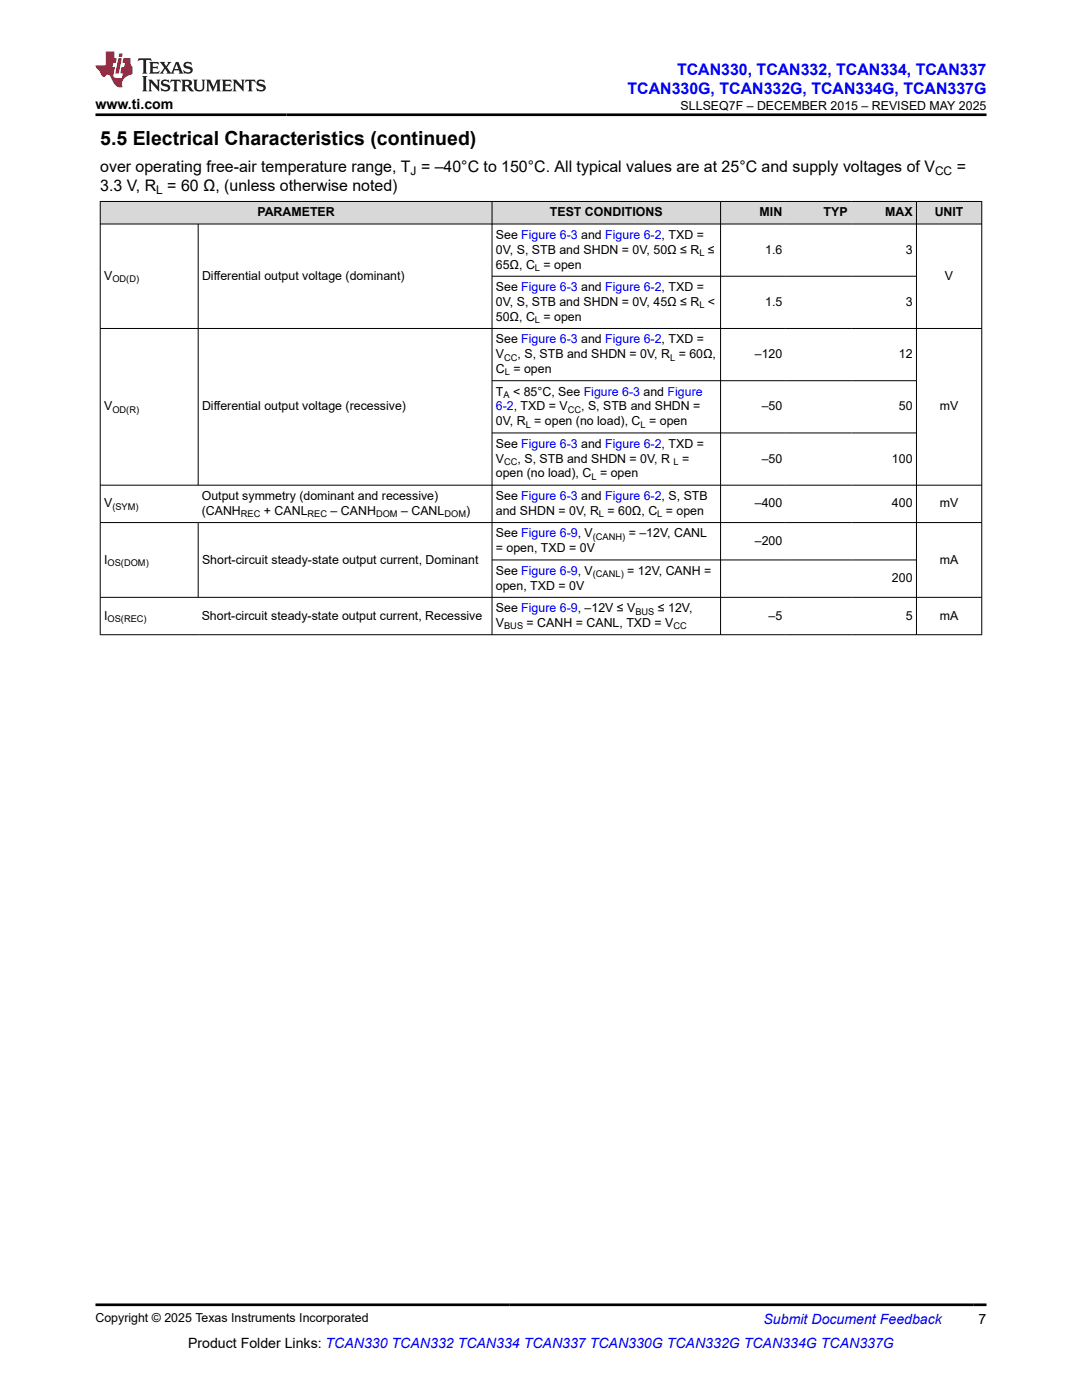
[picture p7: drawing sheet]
<svg xmlns="http://www.w3.org/2000/svg" width="216mm" height="279mm" viewBox="0 0 216 279" stroke-linecap="round" stroke-linejoin="round" font-family="sans-serif">
<defs><g id="words">
<text font-size="3.9" x="20" y="28.8">5.5 Electrical Characteristics (continued)</text>
<g font-size="3.2" fill="#00f">
<text x="135.1" y="14.9">TCAN330, TCAN332, TCAN334, TCAN337</text>
<text x="125.2" y="18.7">TCAN330G, TCAN332G, TCAN334G, TCAN337G</text>
</g>
<g font-size="3.2">
<text x="20" y="34.3">over operating free-air temperature range, T = –40°C to 150°C. All typical values are at 25°C and supply voltages of V</text>
<text x="190.9" y="34.3">=</text>
<text x="20" y="38.1">3.3 V, R = 60 Ω, (unless otherwise noted)</text>
</g>
<g font-size="2.8">
<text x="19" y="21.8">www.ti.com</text>
<text x="37.5" y="269">Product Folder Links: TCAN330 TCAN332 TCAN334 TCAN337 TCAN330G TCAN332G TCAN334G TCAN337G</text>
<text x="195.3" y="264.2">7</text>
</g>
<text font-size="2.8" fill="#00f" x="152.4" y="264.2">Submit Document Feedback</text>
<g font-size="2.5">
<text x="135.8" y="21.9">SLLSEQ7F – DECEMBER 2015 – REVISED MAY 2025</text>
<text x="51.4" y="43.2">PARAMETER</text>
<text x="98.9" y="47.7">See Figure 6-3 and Figure 6-2, TXD =</text>
<text x="109.7" y="43.2">TEST CONDITIONS</text>
<text x="151.6" y="43.2">MIN</text>
<text x="164.3" y="43.2">TYP</text>
<text x="176.6" y="43.2">MAX</text>
<text x="186.5" y="43.2">UNIT</text>
<text x="98.9" y="53.6">65Ω, C = open</text>
<text x="98.9" y="50.6">0V, S, STB and SHDN = 0V, 50Ω ≤ R ≤</text>
<text x="152.7" y="50.6">1.6</text>
<text x="180.7" y="50.6">3</text>
<text x="20.8" y="55.8">V</text>
<text x="40.3" y="55.8">Differential output voltage (dominant)</text>
<text x="98.9" y="58.1">See Figure 6-3 and Figure 6-2, TXD =</text>
<text x="188.6" y="55.8">V</text>
<text x="98.9" y="64">50Ω, C = open</text>
<text x="98.9" y="61.1">0V, S, STB and SHDN = 0V, 45Ω ≤ R &lt;</text>
<text x="152.7" y="61.1">1.5</text>
<text x="180.7" y="61.1">3</text>
<text x="98.9" y="71.5">V</text>
<text x="98.9" y="68.5">See Figure 6-3 and Figure 6-2, TXD =</text>
<text x="103.3" y="71.5">, S, STB and SHDN = 0V, R = 60Ω,</text>
<text x="150.6" y="71.5">–120</text>
<text x="179.4" y="71.5">12</text>
<text x="98.9" y="74.4">C = open</text>
<text x="20.8" y="81.9">V</text>
<text x="40.3" y="81.9">Differential output voltage (recessive)</text>
<text x="98.9" y="78.9">T</text>
<text x="102.4" y="78.9">&lt; 85°C, See Figure 6-3 and Figure</text>
<text x="116" y="81.9">, S, STB and SHDN =</text>
<text x="152" y="81.9">–50</text>
<text x="179.4" y="81.9">50</text>
<text x="187.5" y="81.9">mV</text>
<text x="98.9" y="84.9">0V, R = open (no load), C = open</text>
<text x="98.9" y="89.4">See Figure 6-3 and Figure 6-2, TXD =</text>
<text x="98.9" y="95.3">open (no load), C = open</text>
<text x="98.9" y="92.3">V</text>
<text x="103.3" y="92.3">, S, STB and SHDN = 0V, R</text>
<text x="136.1" y="92.3">=</text>
<text x="152" y="92.3">–50</text>
<text x="178" y="92.3">100</text>
<text x="20.8" y="101.3">V</text>
<text x="40.3" y="99.8">Output symmetry (dominant and recessive)</text>
<text x="98.9" y="99.8">See Figure 6-3 and Figure 6-2, S, STB</text>
<text x="150.6" y="101.3">–400</text>
<text x="178" y="101.3">400</text>
<text x="187.5" y="101.3">mV</text>
<text x="40.3" y="102.8">(CANH</text>
<text x="52.7" y="102.8">+ CANL</text>
<text x="66" y="102.8">– CANH</text>
<text x="80" y="102.8">– CANL</text>
<text x="93" y="102.8">)</text>
<text x="98.9" y="102.8">and SHDN = 0V, R = 60Ω, C = open</text>
<text x="98.9" y="107.3">See Figure 6-9, V</text>
<text x="125.5" y="107.3">= –12V, CANL</text>
<text x="20.8" y="112.5">I</text>
<text x="40.3" y="112.5">Short-circuit steady-state output current, Dominant</text>
<text x="98.9" y="110.2">= open, TXD = 0V</text>
<text x="150.6" y="108.7">–200</text>
<text x="187.5" y="112.5">mA</text>
<text x="98.9" y="117.7">open, TXD = 0V</text>
<text x="98.9" y="114.7">See Figure 6-9, V</text>
<text x="125.2" y="114.7">= 12V, CANH =</text>
<text x="178" y="116.2">200</text>
<text x="20.8" y="123.7">I</text>
<text x="40.3" y="123.7">Short-circuit steady-state output current, Recessive</text>
<text x="98.9" y="125.1">V</text>
<text x="98.9" y="122.2">See Figure 6-9, –12V ≤ V</text>
<text x="105.1" y="125.1">= CANH = CANL, TXD = V</text>
<text x="131.3" y="122.2">≤ 12V,</text>
<text x="153.4" y="123.7">–5</text>
<text x="180.7" y="123.7">5</text>
<text x="187.5" y="123.7">mA</text>
<text x="19" y="263.9">Copyright © 2025 Texas Instruments Incorporated</text>
</g>
<text font-size="2.5" fill="#00f" x="98.9" y="81.9">6-2, TXD = V</text>
<g font-size="2.4">
<text x="81.9" y="34.9">J</text>
<text x="186.6" y="34.9">CC</text>
<text x="31.2" y="38.7">L</text>
</g>
<g font-size="1.9">
<text x="139.6" y="51.1">L</text>
<text x="22.4" y="56.3">OD(D)</text>
<text x="106.7" y="54.1">L</text>
<text x="106.7" y="64.5">L</text>
<text x="139.6" y="61.5">L</text>
<text x="100.6" y="72">CC</text>
<text x="133.7" y="72">L</text>
<text x="100.7" y="74.9">L</text>
<text x="22.4" y="82.4">OD(R)</text>
<text x="100.5" y="79.4">A</text>
<text x="113.3" y="82.4">CC</text>
<text x="104.9" y="85.4">L</text>
<text x="127.8" y="85.4">L</text>
<text x="100.6" y="92.8">CC</text>
<text x="118" y="95.8">L</text>
<text x="134.4" y="92.8">L</text>
<text x="22.4" y="101.8">(SYM)</text>
<text x="48.1" y="103.2">REC</text>
<text x="61.4" y="103.2">REC</text>
<text x="75" y="103.2">DOM</text>
<text x="88.7" y="103.2">DOM</text>
<text x="118.3" y="107.7">(CANH)</text>
<text x="119.5" y="103.2">L</text>
<text x="131.2" y="103.2">L</text>
<text x="21.5" y="113">OS(DOM)</text>
<text x="118.3" y="115.2">(CANL)</text>
<text x="21.5" y="124.1">OS(REC)</text>
<text x="100.6" y="125.6">BUS</text>
<text x="126.8" y="122.7">BUS</text>
<text x="134.4" y="125.6">CC</text>
</g>
</g></defs>
<g fill="#d8d8d8">
<path d="M20 40.2h175.9v4.5h-175.9z" fill-rule="evenodd"/>
<path d="M20.1 40.3h78v4.3h-78z" fill-rule="evenodd"/>
<path d="M98.2 40.3h45.5v4.3h-45.5z" fill-rule="evenodd"/>
<path d="M143.8 40.3h13v4.3h-13z" fill-rule="evenodd"/>
<path d="M156.8 40.3h13v4.3h-13z" fill-rule="evenodd"/>
<path d="M169.8 40.3h13v4.3h-13z" fill-rule="evenodd"/>
<path d="M182.9 40.3h12.9v4.3h-12.9z" fill-rule="evenodd"/>
</g>
<g fill="none" stroke="#000" stroke-width=".2">
<path d="M19.9 40.2h176.1M19.9 44.7h176.1M20 40.1v86.6M39.5 44.7v52.2M98.2 40.1v86.6M98.2 55.1h84.7M143.8 40.1v86.6M182.9 40.1v86.6M195.9 40.1v86.6M19.9 65.6h176.1M98.2 76h84.7M19.9 96.8h176.1"/>
<path d="M98.2 86.4h84.7M19.9 104.3h176.1M19.9 119.2h176.1M39.5 104.3v15M98.2 111.8h84.7M19.9 126.7h176.1"/>
</g>
<path d="M27.7 11.6l-.2 .6 .5-.2h.6v.1v2.2l-.2 .4h1l-.2-.4v-2.2v-.1h.5l.5 .2-.1-.6zM29.8 12.4l.2 .3v1.6l-.2 .4h1.9l.1-.6a1.08 1.08 0 0 1-1.3 .2v-.7h.6l.4 .2v-.7l-.4 .2h-.6v-.5l.2-.2a1 1 0 0 1 1 .3l-.1-.5zM31.8 12.4l1 1.1-1 1.2h.9l-.2-.2 .4-.8 .5 .8-.2 .2h1.6l-.2-.2 .1-.5h1l.1 .5-.1 .2h.9l-.2-.4-.8-1.9h-.5l-1 2.1-.8-1.1 .9-1h-.8l.2 .2-.5 .6-.3-.6 .1-.2zM35.2 12.8l.4 1h-.8zM36.8 12.5a.65 .65 0 0 0-.2 .7 .65 .65 0 0 0 .6 .5l.7 .1 .1 .3a.79 .79 0 0 1-.7 .4 .79 .79 0 0 1-.7-.5l.1 .7 .2-.1a.93 .93 0 0 0 1.1 0 .93 .93 0 0 0 .4-.9 1.46 1.46 0 0 0-1.2-.6l-.1-.3a1.09 1.09 0 0 1 1.2 .2l-.2-.6-.1 .1-.6-.2zM28.4 15.2l.2 .4v2.2l-.2 .4h1l-.2-.4v-2.2l.2-.4zM29.6 15.9l.2 .4v1.5l-.2 .4h.8l-.3-.4v-1.3l1.7 1.8v-2l.2-.4h-.8l.2 .2 .1 1.1-1.2-1.3zM32.3 16a.65 .65 0 0 0-.2 .8 .65 .65 0 0 0 .7 .4l.6 .2 .1 .2a.79 .79 0 0 1-.7 .4 .79 .79 0 0 1-.7-.5l.1 .7 .2-.1a.93 .93 0 0 0 1.1 .1 .93 .93 0 0 0 .4-1 1.46 1.46 0 0 0-1.2-.5l-.1-.4a1.09 1.09 0 0 1 1.2 .2l-.2-.6-.1 .1-.6-.1zM34.1 15.9l-.1 .6a.63 .63 0 0 1 .7-.3l.1 1.6-.3 .4h1l-.2-.4v-1.6a.66 .66 0 0 1 .8 .3l-.1-.6zM36.2 15.9l.2 .4v1.5l-.2 .4h.9l-.2-.2v-.7h.5l.1 .2a.79 .79 0 0 0 1.2 .6l-1-.9a.61 .61 0 0 0 .6-.6 .61 .61 0 0 0-.5-.7zM36.9 16.2h.2a.47 .47 0 0 1 .5 .1 .47 .47 0 0 1 .1 .5l-.2 .1-.6 .1zM38.5 15.9l.2 .2a2.27 2.27 0 0 0 .4 2 1.04 1.04 0 0 0 1.7-.7v-1.3l.2-.2h-.8l.2 .4v1.1a.6 .6 0 0 1-.6 .6 .6 .6 0 0 1-.6-.6v-1.1l.3-.4zM41.1 15.9l.2 .4v1.5l-.2 .4h.7l-.2-.4v-1.4l.9 1.9 .8-1.9v1.4l-.2 .4h1l-.3-.4v-1.5l.3-.4h-.8l-.7 1.5-.7-1.5zM44.3 15.9l.2 .4v1.5l-.2 .4h1.9l.1-.6a1.09 1.09 0 0 1-1.3 .2v-.7h.6l.4 .2v-.6l-.4 .2h-.6v-.6l.2-.1a1.01 1.01 0 0 1 1 .3l-.1-.6zM46.4 15.9l.3 .4v1.5l-.3 .4h.8l-.2-.4v-1.3l1.6 1.8v-2l.2-.4h-.7l.2 .2v1.1l-1.2-1.3zM49 15.9l-.1 .6a.63 .63 0 0 1 .8-.3v1.6l-.3 .4h1l-.2-.4v-1.6a.66 .66 0 0 1 .8 .3l-.1-.6zM51.4 16a.65 .65 0 0 0-.2 .8 .65 .65 0 0 0 .6 .4l.6 .2 .2 .2a.79 .79 0 0 1-.8 .4 .79 .79 0 0 1-.6-.5l.1 .7 .2-.1a.93 .93 0 0 0 1 .1 .93 .93 0 0 0 .5-1 1.46 1.46 0 0 0-1.3-.5l-.1-.4a1.09 1.09 0 0 1 1.3 .2l-.2-.6-.2 .1-.5-.1z" fill="#231f20"/>
<path d="M21.1 10.3v2.7h-2.1l.1 .4 .9 1a.95 .95 0 0 0 .9 .9 .59 .59 0 0 1 .6-.4 .59 .59 0 0 1 .5 .3l.4 .8a1.59 1.59 0 0 0 2.1 1.4 1.61 1.61 0 0 1 1-2.3l1-.3-.1-1.5a1.59 1.59 0 0 1-.4-1.7h-1.4l-.2 .9h.5l-.1 .9h-.5l-.2 .9v.3l.4 .1-.2 .9h-.6a.73 .73 0 0 1-1.1-.7l.3-1.5h-.5l.2-.9h.5l.2-.9h-.5v-1.3zM23.6 11.6l-.6 3.1h.7l.6-3.1zM23.8 10.7l-.1 .6h.7l.1-.6z" fill="#ed1c24"/>
<path d="M19 22.9h177.8M19 260.4h177.8" fill="none" stroke="#000" stroke-width=".53"/>
<use href="#words"/>
</svg>
